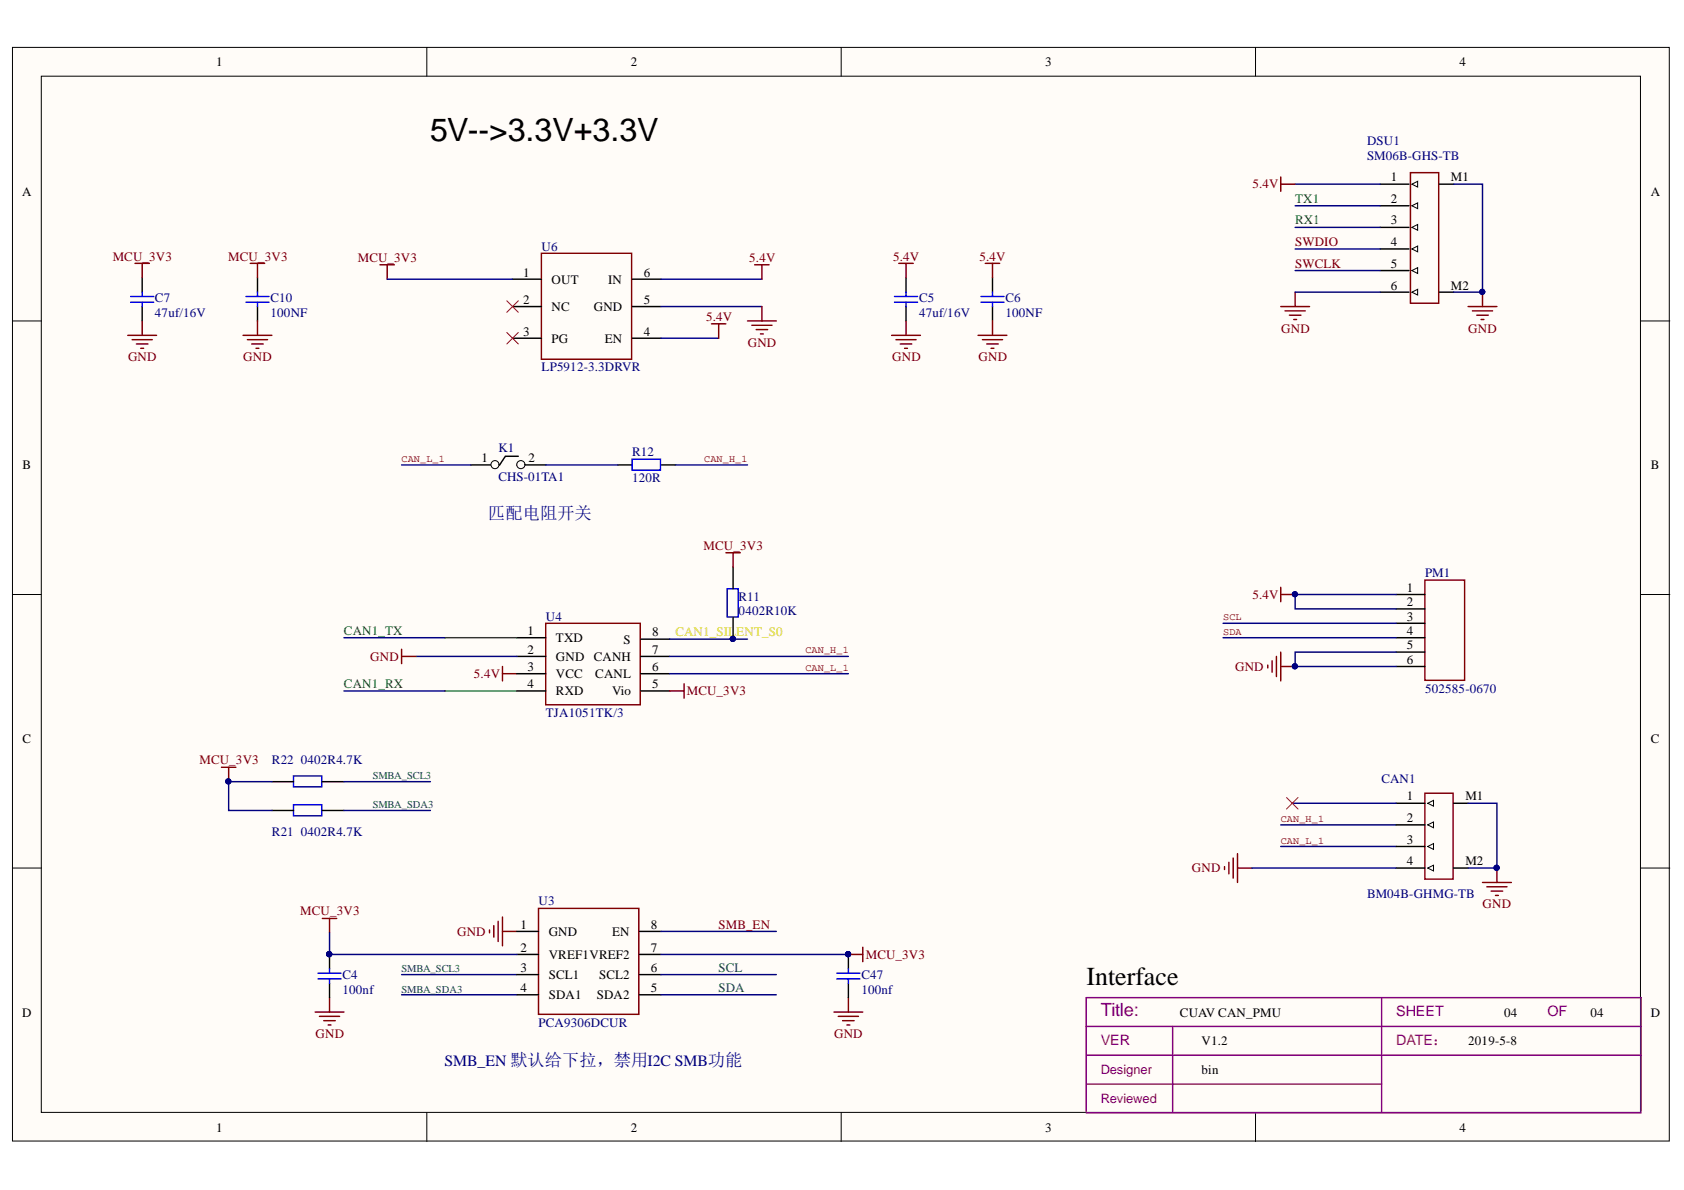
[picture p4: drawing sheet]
<svg xmlns="http://www.w3.org/2000/svg" width="297mm" height="210mm" viewBox="0 0 297 210" stroke-linecap="round" stroke-linejoin="round" font-family="sans-serif">
<defs><g id="words">
<text font-size="5.7" x="75.9" y="24.9">5V--&gt;3.3V+3.3V</text>
<text font-size="4.6" x="191.6" y="173.7">Interface</text>
<text font-size="3.2" fill="#7d0089" x="194.2" y="179.1">Title:</text>
<text font-size="3" fill="#000080" x="86.1" y="91.6">匹配电阻开关</text>
<text font-size="2.8" fill="#000080" x="78.4" y="188.1">SMB_EN 默认给下拉，禁用I2C SMB功能</text>
<g font-size="2.5" fill="#800080">
<text x="246.3" y="179.2">SHEET</text>
<text x="272.9" y="179.2">OF</text>
<text x="194.2" y="184.3">VER</text>
</g>
<text font-size="2.5" fill="#a1006a" x="246.3" y="184.3">DATE：</text>
<g font-size="2.3">
<text x="38.2" y="11.7">1</text>
<text x="111.3" y="11.7">2</text>
<text x="184.4" y="11.7">3</text>
<text x="257.5" y="11.7">4</text>
<text x="3.9" y="34.5">A</text>
<text x="245.4" y="32">1</text>
<text x="245.4" y="35.8">2</text>
<text x="255.9" y="32">M1</text>
<text x="291.2" y="34.5">A</text>
<text x="245.4" y="39.6">3</text>
<text x="245.4" y="43.5">4</text>
<text x="245.4" y="47.3">5</text>
<text x="92.3" y="48.8">1</text>
<text x="92.3" y="53.6">2</text>
<text x="97.3" y="50.1">OUT</text>
<text x="107.3" y="50.1">IN</text>
<text x="113.5" y="48.8">6</text>
<text x="113.5" y="53.6">5</text>
<text x="245.4" y="51.1">6</text>
<text x="255.9" y="51.1">M2</text>
<text x="92.3" y="59.2">3</text>
<text x="97.3" y="54.9">NC</text>
<text x="104.7" y="54.9">GND</text>
<text x="113.5" y="59.2">4</text>
<text x="97.3" y="60.5">PG</text>
<text x="106.7" y="60.5">EN</text>
<text x="4" y="82.8">B</text>
<text x="84.9" y="81.5">1</text>
<text x="93.2" y="81.5">2</text>
<text x="291.2" y="82.8">B</text>
<text x="248.1" y="104.4">1</text>
<text x="248.1" y="106.9">2</text>
<text x="93.1" y="112">1</text>
<text x="98.1" y="113.3">TXD</text>
<text x="110" y="113.5">S</text>
<text x="115.1" y="112.3">8</text>
<text x="248.1" y="109.5">3</text>
<text x="248.1" y="112">4</text>
<text x="93.1" y="115.3">2</text>
<text x="93.1" y="118.4">3</text>
<text x="98.1" y="116.6">GND</text>
<text x="98.1" y="119.6">VCC</text>
<text x="104.7" y="116.6">CANH</text>
<text x="105" y="119.6">CANL</text>
<text x="115.1" y="118.4">6</text>
<text x="115.1" y="115.3">7</text>
<text x="248.1" y="114.6">5</text>
<text x="248.1" y="117.1">6</text>
<text x="93.1" y="121.4">4</text>
<text x="98.1" y="122.7">RXD</text>
<text x="108" y="122.7">Vio</text>
<text x="115.1" y="121.4">5</text>
<text x="4" y="131">C</text>
<text x="291.2" y="131">C</text>
<text x="248.1" y="141.2">1</text>
<text x="258.5" y="141.2">M1</text>
<text x="248.1" y="145">2</text>
<text x="248.1" y="148.8">3</text>
<text x="248.1" y="152.6">4</text>
<text x="258.5" y="152.6">M2</text>
<text x="91.8" y="167.9">2</text>
<text x="91.8" y="163.8">1</text>
<text x="96.8" y="165.1">GND</text>
<text x="108" y="165.1">EN</text>
<text x="114.8" y="163.8">8</text>
<text x="114.8" y="167.9">7</text>
<text x="91.8" y="171.4">3</text>
<text x="96.8" y="172.7">SCL1</text>
<text x="96.8" y="169.2">VREF1VREF2</text>
<text x="105.7" y="172.7">SCL2</text>
<text x="114.8" y="171.4">6</text>
<text x="3.9" y="179.3">D</text>
<text x="91.8" y="175">4</text>
<text x="96.8" y="176.3">SDA1</text>
<text x="105.2" y="176.3">SDA2</text>
<text x="114.8" y="175">5</text>
<text x="208.1" y="179.3">CUAV CAN_PMU</text>
<text x="265.3" y="179.3">04</text>
<text x="280.6" y="179.3">04</text>
<text x="291.2" y="179.3">D</text>
<text x="211.9" y="184.4">V1.2</text>
<text x="259" y="184.4">2019-5-8</text>
<text x="211.9" y="189.4">bin</text>
<text x="38.2" y="199.6">1</text>
<text x="111.3" y="199.6">2</text>
<text x="184.4" y="199.6">3</text>
<text x="257.5" y="199.6">4</text>
</g>
<g font-size="2.3" fill="#000080">
<text x="241.1" y="25.6">DSU1</text>
<text x="241.1" y="28.2">SM06B-GHS-TB</text>
<text x="95.5" y="44.2">U6</text>
<text x="27.3" y="53.4">C7</text>
<text x="47.7" y="53.4">C10</text>
<text x="162.1" y="53.4">C5</text>
<text x="177.3" y="53.4">C6</text>
<text x="27.3" y="55.9">47uf/16V</text>
<text x="47.7" y="55.9">100NF</text>
<text x="162.1" y="55.9">47uf/16V</text>
<text x="177.3" y="55.9">100NF</text>
<text x="95.5" y="65.5">LP5912-3.3DRVR</text>
<text x="87.9" y="79.7">K1</text>
<text x="111.5" y="80.5">R12</text>
<text x="87.9" y="84.8">CHS-01TA1</text>
<text x="111.5" y="85.1">120R</text>
<text x="251.4" y="101.8">PM1</text>
<text x="130.3" y="105.9">R11</text>
<text x="96.3" y="109.5">U4</text>
<text x="130.3" y="108.5">0402R10K</text>
<text x="251.4" y="122.2">502585-0670</text>
<text x="96.3" y="126.5">TJA1051TK/3</text>
<text x="48" y="134.8">R22</text>
<text x="53" y="134.8">0402R4.7K</text>
<text x="243.7" y="138.1">CAN1</text>
<text x="48" y="147.5">R21</text>
<text x="53" y="147.5">0402R4.7K</text>
<text x="95" y="159.7">U3</text>
<text x="241.1" y="158.4">BM04B-GHMG-TB</text>
<text x="60.4" y="172.7">C4</text>
<text x="152" y="172.7">C47</text>
<text x="60.4" y="175.2">100nf</text>
<text x="152" y="175.2">100nf</text>
<text x="95" y="181.1">PCA9306DCUR</text>
</g>
<g font-size="2.3" fill="#800000">
<text x="220.9" y="33.2">5.4V</text>
<text x="19.9" y="46">MCU_3V3</text>
<text x="40.3" y="46">MCU_3V3</text>
<text x="63.1" y="46.2">MCU_3V3</text>
<text x="132.2" y="46.2">5.4V</text>
<text x="157.5" y="46">5.4V</text>
<text x="172.8" y="46">5.4V</text>
<text x="228.4" y="43.5">SWDIO</text>
<text x="228.4" y="47.3">SWCLK</text>
<text x="124.5" y="56.6">5.4V</text>
<text x="226" y="58.7">GND</text>
<text x="259" y="58.7">GND</text>
<text x="22.6" y="63.7">GND</text>
<text x="42.9" y="63.7">GND</text>
<text x="131.9" y="61.2">GND</text>
<text x="157.4" y="63.7">GND</text>
<text x="172.6" y="63.7">GND</text>
<text x="124.1" y="97">MCU_3V3</text>
<text x="220.9" y="105.7">5.4V</text>
<text x="65.3" y="116.6">GND</text>
<text x="83.6" y="119.6">5.4V</text>
<text x="217.9" y="118.4">GND</text>
<text x="121.2" y="122.7">MCU_3V3</text>
<text x="35.2" y="134.8">MCU_3V3</text>
<text x="210.2" y="153.9">GND</text>
<text x="53" y="161.5">MCU_3V3</text>
<text x="261.5" y="160.2">GND</text>
<text x="80.6" y="165.1">GND</text>
<text x="126.7" y="163.8">SMB_EN</text>
<text x="152.7" y="169.2">MCU_3V3</text>
<text x="55.7" y="183.1">GND</text>
<text x="147.1" y="183.1">GND</text>
</g>
<g font-size="2.3" fill="#008000">
<text x="228.4" y="35.8">TX1</text>
<text x="228.4" y="39.6">RX1</text>
<text x="60.7" y="112">CAN1_TX</text>
<text x="60.7" y="121.4">CAN1_RX</text>
</g>
<g font-size="2.3" fill="#d4d200">
<text x="119.1" y="112.3">CAN1_SIL</text>
<text x="129.9" y="112.3">ENT_S0</text>
</g>
<g font-size="2.3" fill="#025e3f">
<text x="126.7" y="171.4">SCL</text>
<text x="126.7" y="175">SDA</text>
</g>
<g font-size="2.3" fill="#800080">
<text x="194.2" y="189.4">Designer</text>
<text x="194.2" y="194.5">Reviewed</text>
</g>
<g font-size="1.9" fill="#025e3f">
<text x="65.7" y="137.5">SMBA_SCL3</text>
<text x="65.7" y="142.5">SMBA_SDA3</text>
<text x="70.8" y="171.5">SMBA_SCL3</text>
<text x="70.8" y="175.1">SMBA_SDA3</text>
</g>
<g font-size="1.8" fill="#800000">
<text x="70.8" y="81.5">CAN_L_1</text>
<text x="124.2" y="81.5">CAN_H_1</text>
<text x="215.7" y="109.4">SCL</text>
<text x="215.7" y="111.9">SDA</text>
<text x="142.1" y="115.2">CAN_H_1</text>
<text x="142.1" y="118.3">CAN_L_1</text>
<text x="225.9" y="145">CAN_H_1</text>
<text x="225.9" y="148.8">CAN_L_1</text>
</g>
</g></defs>
<g fill="#fffcf8" stroke="#000" stroke-width=".18">
<path d="M2.2 8.4h292.2v192.9h-292.2z"/>
<path d="M7.3 13.4h282.1v182.8h-282.1z"/>
</g>
<g fill="none" stroke="#000" stroke-width=".18">
<path d="M75.3 8.4v5M148.4 8.4v5M221.5 8.4v5M249 32.5l1.1-.5v1zM249 36.3l1.1-.5v1zM2.2 56.6h5.1M249 40.1l1.1-.5v1zM249 43.9l1.1-.5v1zM249 47.7l1.1-.5v1zM249 51.5l1.1-.5v1zM289.5 56.6h5M2.2 104.9h5.1"/>
<path d="M289.5 104.9h5M2.2 153.1h5.1M251.8 141.7l1.1-.5v1zM251.8 145.5l1.1-.5v1zM251.8 149.3l1.1-.5v1zM251.8 153.1l1.1-.5v1zM289.5 153.1h5M75.3 196.3v5.1M148.4 196.3v5.1M221.5 196.3v5.1"/>
</g>
<path d="M243.7 176v20.3M191.6 196v-20h97.9v20M191.6 181.1h97.9M191.6 191.2h52.1M191.6 186.1h97.9M191.6 196.3h97.9M206.8 181.1v14.9" fill="none" stroke="#800080" stroke-width=".25"/>
<g fill="none" stroke="#800000" stroke-width=".25">
<path d="M225.9 31.2v2.6M225.9 32.5h2.6M248.8 30.5h5v23h-5zM22.5 59.2h5.1M23.3 59.9h3.6M23.8 46.5h2.6M25.1 46.5v2.5M25.1 56.6v2.6M42.9 59.2h5.1M43.6 59.9h3.6M44.1 46.5h2.6M45.4 46.5v2.5"/>
<path d="M45.4 56.6v2.6M67 46.7h2.6M68.3 46.7v2.5M157.3 59.2h5.1M158 59.9h3.6M158.5 46.5h2.6M159.8 46.5v2.5M159.8 56.6v2.6M172.5 59.2h5.1M173.3 59.9h3.5M173.8 46.5h2.5M175.1 46.5v2.5"/>
<path d="M175.1 56.6v2.6M225.9 54.1h5.1M226.7 54.8h3.5M227.4 55.6h2.1M228.2 56.4h.5M228.5 51.5v2.6M259 54.1h5M259.7 54.8h3.6M260.5 55.6h2M261.2 56.4h.6M261.5 51.5v2.6M24.1 60.7h2"/>
<path d="M24.8 61.4h.5M44.4 60.7h2M45.2 61.4h.5M158.8 60.7h2M159.6 61.4h.5M174 60.7h2.1M174.8 61.4h.5M128 97.5h2.6M129.3 97.5v2.5M70.8 114.5v2.6M70.8 115.8h2.6M88.6 117.6v2.5"/>
<path d="M88.6 118.8h2.6M96.3 109.9h16.6v14.4h-16.6zM223.6 117.3v.5M224.4 116.5v2.1M225.1 115.8v3.5M225.9 103.6v2.5M225.9 115v5.1M225.9 117.6h2.6M225.9 104.9h2.6M251.3 102.3h7v17.7h-7zM118.1 121.9h2.6M120.7 120.6v2.5"/>
<path d="M251.3 139.9h5v15.2h-5zM216 152.9v.5M216.8 152.1v2M217.5 151.3v3.6M218.3 150.6v5.1M218.3 153.1h2.5M261.5 155.7h5.1M262.3 156.4h3.5M263 157.2h2.1M263.8 157.9h.5M264 153.1v2.6"/>
</g>
<g fill="none" stroke="#000" stroke-width=".25">
<path d="M243.4 32.5h5.1M243.4 36.3h5.1M253.9 32.5h2.5M25.1 49v2.5M25.1 54.1v2.5M45.4 49v2.5M45.4 54.1v2.5M159.8 49v2.5M159.8 54.1v2.5M175.1 49v2.5M175.1 54.1v2.5M243.4 40.1h5.1"/>
<path d="M243.4 51.5h5.1M243.4 43.9h5.1M243.4 47.7h5.1M253.9 51.5h2.5M83 82h5.1M109 82h2.5M116.6 82h2.5M91.2 112.5h5.1M91.2 115.8h5.1M91.2 118.8h5.1M113 115.8h5.1M113 118.8h5.1"/>
<path d="M113 112.7h5.1M129.3 100v3.8M129.3 108.9v3.8M246.2 104.9h5.1M246.2 107.4h5.1M246.2 109.9h5.1M246.2 112.5h5.1M246.2 115h5.1M246.2 117.6h5.1M48 137.9h3.8M56.9 137.9h3.8M91.2 121.9h5.1"/>
<path d="M113 121.9h5.1M48 143h3.8M56.9 143h3.8M246.2 141.7h5.1M246.2 145.5h5.1M246.2 149.3h5.1M246.2 153.1h5.1M256.4 141.7h2.6M256.4 153.1h2.6"/>
</g>
<g fill="#000080" stroke="#000080" stroke-width=".18">
<circle cx="228.4" cy="117.5" r=".46"/>
<circle cx="228.4" cy="104.8" r=".46"/>
<circle cx="129.3" cy="112.7" r=".46"/>
<circle cx="264" cy="153.1" r=".46"/>
<circle cx="40.3" cy="137.8" r=".46"/>
<circle cx="261.4" cy="51.5" r=".46"/>
</g>
<g fill="none" stroke="#000080" stroke-width=".25">
<path d="M228.5 36.3h14.9M228.5 32.5h14.9M256.4 32.5h5.1v19h-5.1M228.5 47.7h14.9M228.5 43.9h14.9M228.5 40.1h14.9M228.5 51.5h14.9M60.7 112.5h17.8M73.4 115.8h17.8M118.1 112.7h13.7M215.7 112.5h30.5M246.2 104.9h-17.7v2.5h17.7"/>
<path d="M246.2 115h-17.7v2.6h17.7M48 137.9h-7.7v5.1h7.7M60.7 121.9h17.8M60.7 137.9h15.2M220.8 153.1h25.4M225.9 149.3h20.3M225.9 145.5h20.3M227.9 141.7h18.3M259 141.7h5v11.4h-5"/>
</g>
<g fill="none" stroke="#00f" stroke-width=".25">
<path d="M23 52.3h4.1M23 53.3h4.1M25.1 51.5v.8M25.1 53.3v.8M43.4 52.3h4M43.4 53.3h4M45.4 51.5v.8M45.4 53.3v.8M157.8 52.3h4M157.8 53.3h4M159.8 51.5v.8M159.8 53.3v.8"/>
<path d="M173 52.3h4.1M173 53.3h4.1M175.1 51.5v.8M175.1 53.3v.8M111.5 81h5v1.9h-5z"/>
</g>
<path d="M78.5 112.5h12.7M78.5 121.9h12.7" fill="none" stroke="#008000" stroke-width=".25"/>
<path d="M128.3 103.8h1.9v5h-1.9zM51.8 136.9h5v1.9h-5zM51.8 141.9h5v2h-5z" fill="none" stroke="#0000bf" stroke-width=".25"/>
<circle cx="87.3" cy="82" r=".71" fill="#fffcf8" stroke="#000" stroke-width=".18"/>
<path d="M91.2 82h5.1" fill="none" stroke="#000" stroke-width=".25"/>
<circle cx="91.9" cy="82" r=".72" fill="#fffcf8" stroke="#000" stroke-width=".18"/>
<g fill="none" stroke="#000" stroke-width=".25">
<path d="M90.4 49.2h5.1M90.4 54.1h5.1M90.4 59.7h5.1M111.5 49.2h5.1M111.5 54.1h5.1M111.5 59.7h5.1M91.4 80.5h-2.3l-1 1.5M58.1 168.4v2.5M58.1 173.4v2.6M91.2 175.5h3.8M91.2 171.9h3.8M91.2 168.4h3.8"/>
<path d="M91.2 164.3h3.8M112.8 175.5h3.8M112.8 171.9h3.8M112.8 168.4h3.8M112.8 164.3h3.8M149.6 168.4v2.5M149.6 173.4v2.6"/>
</g>
<g fill="none" stroke="#000080" stroke-width=".25">
<path d="M68.3 49.2h22.1M116.6 49.2h17.8M116.6 54.1h17.8M116.6 59.7h10.2M70.8 82h12.2M96.3 82h12.7M119.1 82h12.7M118.1 115.8h31.5M118.1 118.8h31.5M215.7 109.9h30.5M60.7 143h15.2M58.1 164.5v3.9h33.1"/>
<path d="M70.8 171.9h20.4M70.8 175.5h20.4M116.6 171.9h20.3M116.6 175.5h20.3M116.6 168.4h33M116.6 164.3h20.3"/>
</g>
<g fill="none" stroke="#800000" stroke-width=".25">
<path d="M95.5 44.7h15.9v18.7h-15.9zM125.5 57.1h2.5M126.8 57.1v2.6M131.8 56.6h5.1M132.6 57.4h3.6M133.1 46.7h2.6M133.4 58.1h2M134.1 58.9h.5M134.4 46.7v2.5M134.4 54.1v2.5M39.1 135.3h2.5M40.3 135.3v2.6"/>
<path d="M55.6 178.5h5.1M56.3 179.3h3.6M56.9 162h2.5M58.1 162v2.5M58.1 176v2.5M86.3 164v.5M87.1 163.3v2M87.9 162.5v3.6M88.6 161.8v5M88.6 164.3h2.6M95 160.2h17.7v18.7h-17.7zM147.1 178.5h5.1"/>
<path d="M147.9 179.3h3.5M149.6 176v2.5M149.6 168.4h2.6M152.2 167.1v2.5M57.1 180h2M57.9 180.8h.5M148.6 180h2.1M149.4 180.8h.5"/>
</g>
<path d="M89.4 53.1l2 2M89.4 58.6l2 2.1M91.4 53.1l-2 2M91.4 58.6l-2 2.1M226.9 140.7l2.1 2M229 140.7l-2.1 2" fill="none" stroke="#f00" stroke-width=".18"/>
<g fill="#000080" stroke="#000080" stroke-width=".18">
<circle cx="149.6" cy="168.3" r=".46"/>
<circle cx="58.1" cy="168.3" r=".46"/>
<circle cx="40.3" cy="137.8" r=".46"/>
</g>
<path d="M56.1 171.7h4.1M56.1 172.7h4.1M58.1 170.9v.8M58.1 172.7v.7M147.6 171.7h4.1M147.6 172.7h4.1M149.6 170.9v.8M149.6 172.7v.7" fill="none" stroke="#00f" stroke-width=".25"/>
<use href="#words"/>
</svg>
